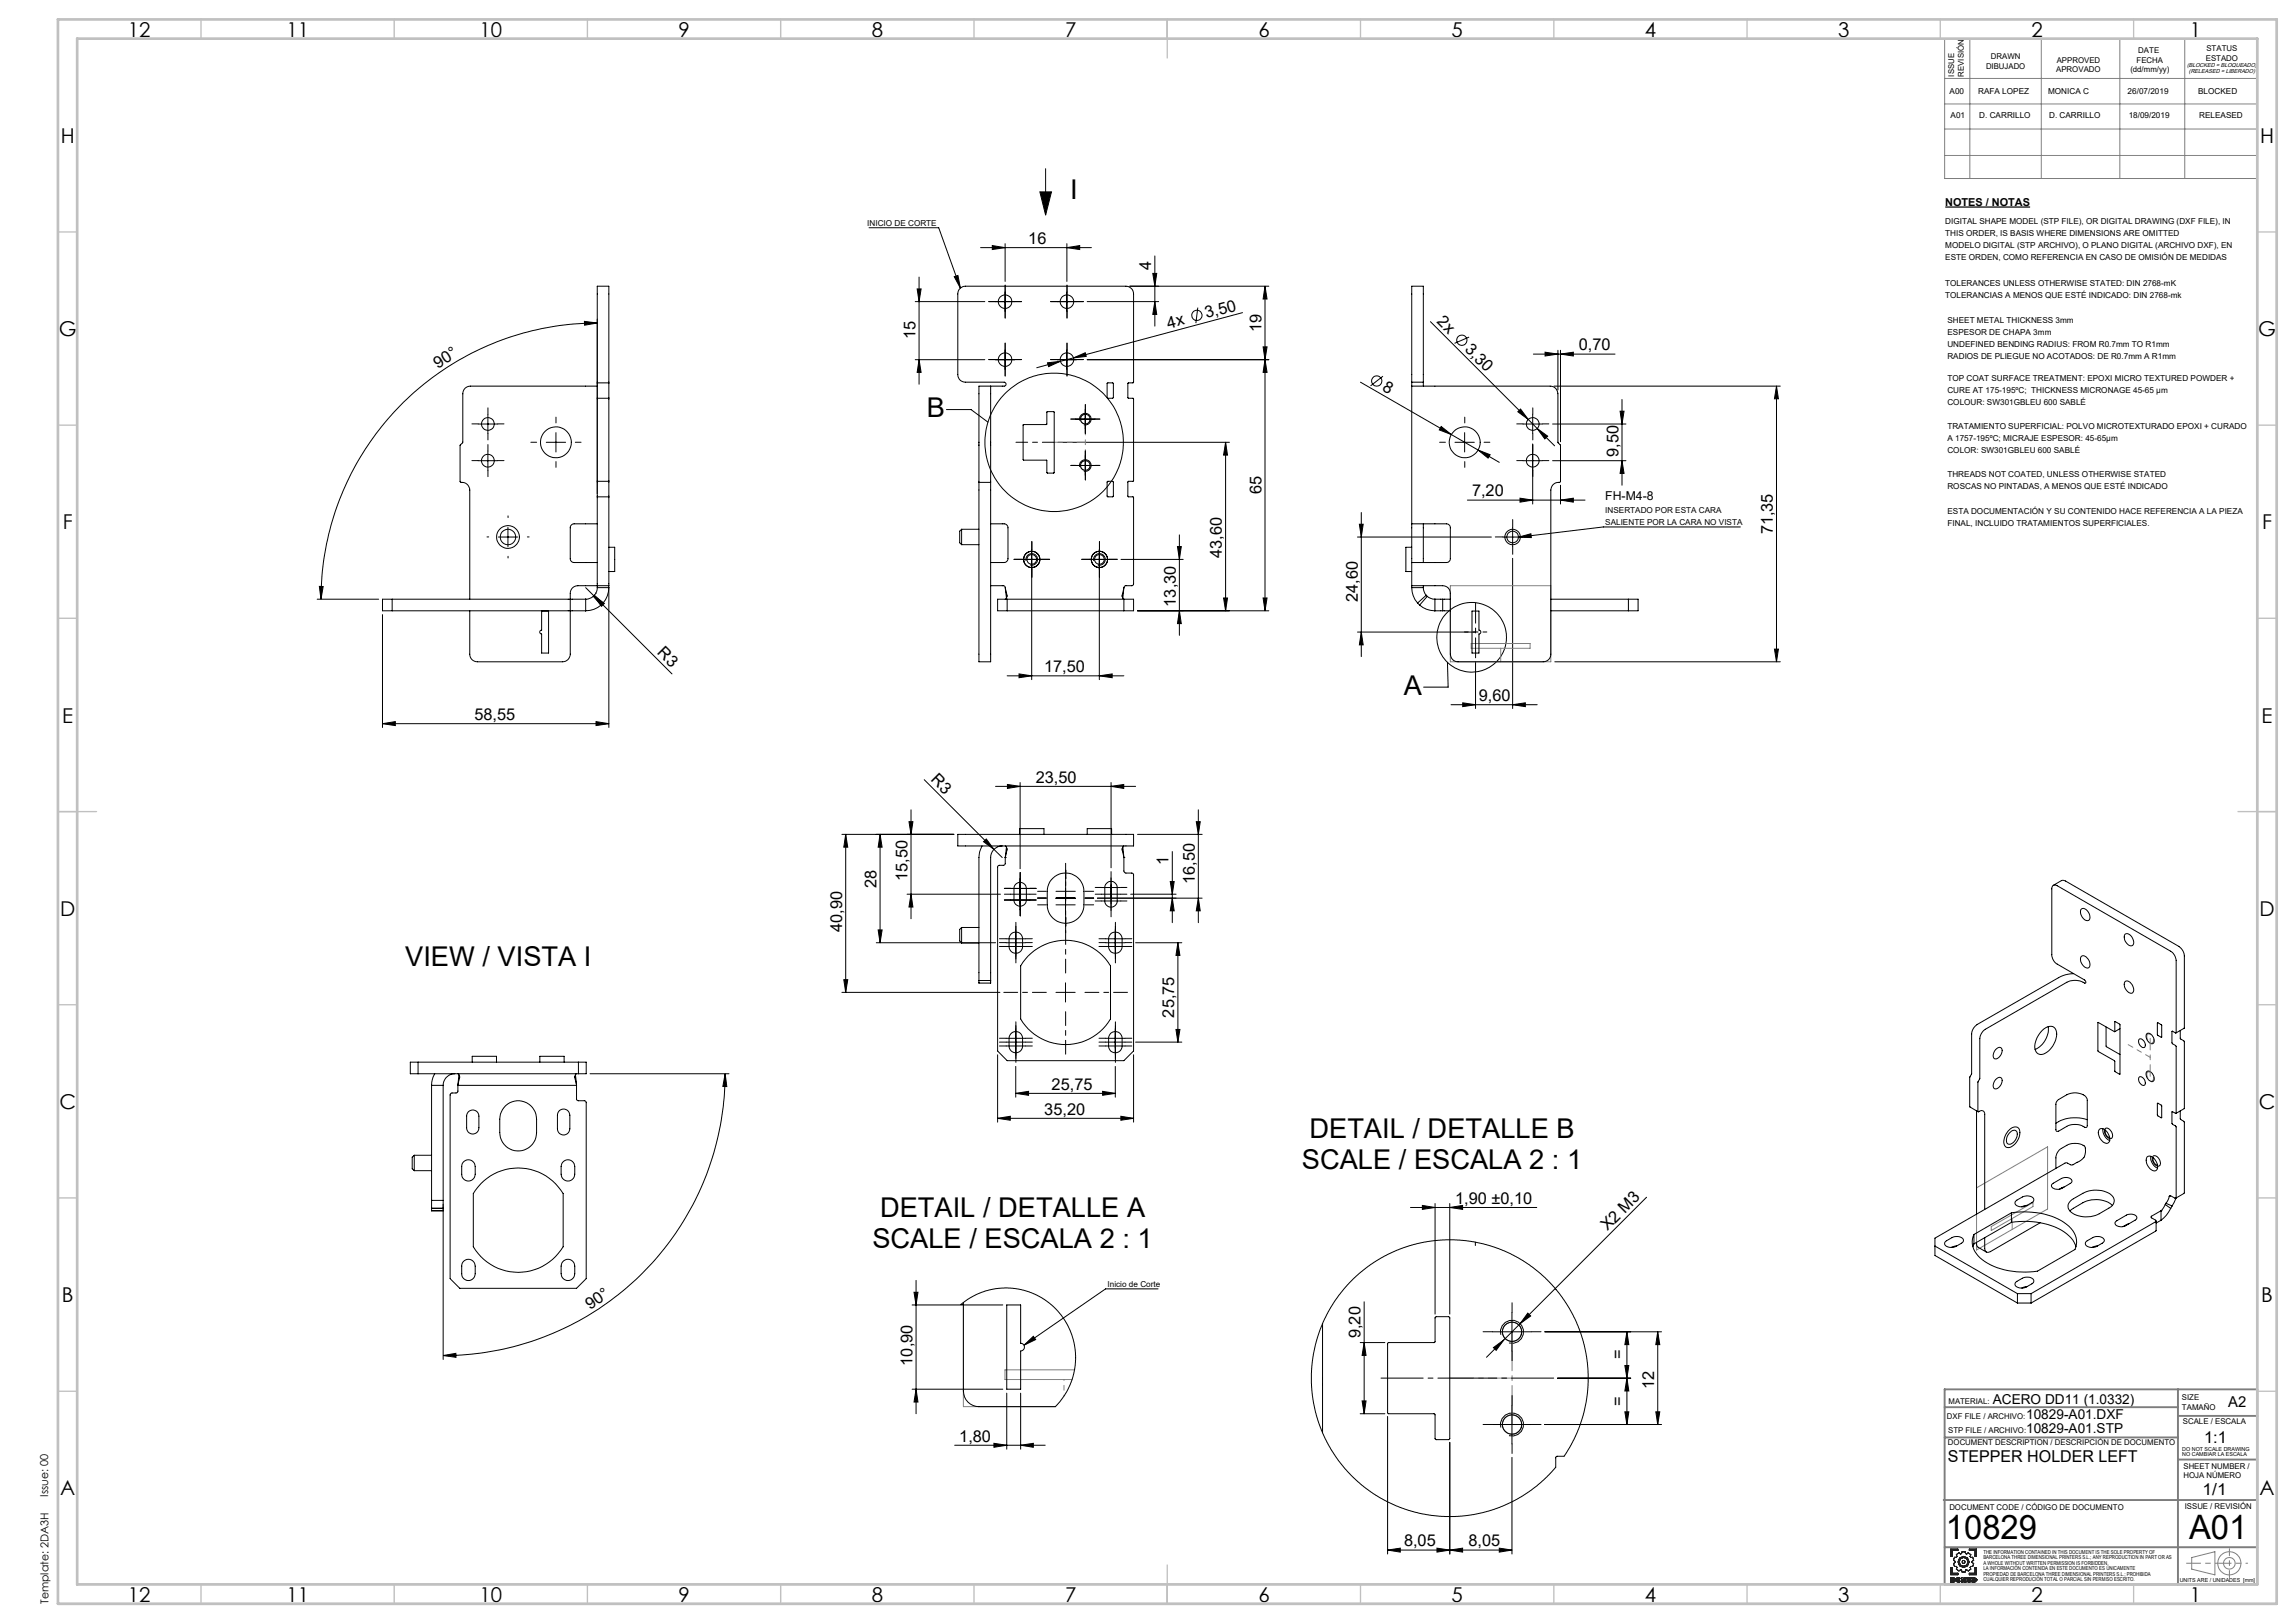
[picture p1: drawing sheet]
<svg xmlns="http://www.w3.org/2000/svg" width="594mm" height="420mm" viewBox="0 0 594 420" stroke-linecap="round" stroke-linejoin="round" font-family="sans-serif">
<defs><g id="words">
<g font-size="8.7">
<text x="503.4" y="398.4">10829</text>
<text x="566.3" y="398.4">A01</text>
</g>
<g font-size="7.1">
<text x="276.8" y="51.6">I</text>
<text x="239.8" y="107.9">B</text>
<text x="363.2" y="179.7">A</text>
<text x="104.8" y="249.9">VIEW / VISTA I</text>
<text x="338.8" y="294.5">DETAIL / DETALLE B</text>
<text x="336.8" y="302.5">SCALE / ESCALA 2 : 1</text>
<text x="227.7" y="314.8">DETAIL / DETALLE A</text>
<text x="225.7" y="322.9">SCALE / ESCALA 2 : 1</text>
</g>
<g font-size="5.3">
<text x="33.1" y="9.5">12</text>
<text x="74.1" y="9.5">11</text>
<text x="124.1" y="9.5">10</text>
<text x="175.6" y="9.5">9</text>
<text x="225.6" y="9.5">8</text>
<text x="275.6" y="9.5">7</text>
<text x="325.6" y="9.5">6</text>
<text x="375.6" y="9.5">5</text>
<text x="425.6" y="9.5">4</text>
<text x="475.6" y="9.5">3</text>
<text x="525.6" y="9.5">2</text>
<text x="566.6" y="9.5">1</text>
<text x="15.7" y="37">H</text>
<text x="584.7" y="37">H</text>
<text x="15.2" y="87">G</text>
<text x="584.2" y="87">G</text>
<text x="16.2" y="137">F</text>
<text x="585.2" y="137">F</text>
<text x="16.1" y="187">E</text>
<text x="585.1" y="187">E</text>
<text x="15.5" y="237">D</text>
<text x="584.5" y="237">D</text>
<text x="15.4" y="287">C</text>
<text x="584.4" y="287">C</text>
<text x="16" y="337">B</text>
<text x="585" y="337">B</text>
<text x="15.5" y="387">A</text>
<text x="584.5" y="387">A</text>
<text x="33.1" y="414.5">12</text>
<text x="74.1" y="414.5">11</text>
<text x="124.1" y="414.5">10</text>
<text x="175.6" y="414.5">9</text>
<text x="225.6" y="414.5">8</text>
<text x="275.6" y="414.5">7</text>
<text x="325.6" y="414.5">6</text>
<text x="375.6" y="414.5">5</text>
<text x="425.6" y="414.5">4</text>
<text x="475.6" y="414.5">3</text>
<text x="525.6" y="414.5">2</text>
<text x="566.6" y="414.5">1</text>
</g>
<g font-size="4.2">
<text x="266" y="63.1">16</text>
<text x="297.8" y="69.8" transform="rotate(-90 297.8 69.8)">4</text>
<text x="312.1" y="82.4" transform="rotate(-15 312.1 82.4)">3,50</text>
<text x="371.6" y="83.4" transform="rotate(45 371.6 83.4)">2x</text>
<text x="236.8" y="87.8" transform="rotate(-90 236.8 87.8)">15</text>
<text x="302.3" y="85" transform="rotate(-15 302.3 85)">4x</text>
<text x="326.3" y="85.9" transform="rotate(-90 326.3 85.9)">19</text>
<text x="113.3" y="95.4" transform="rotate(-32 113.3 95.4)">90°</text>
<text x="378.8" y="90.6" transform="rotate(45 378.8 90.6)">3,30</text>
<text x="408.5" y="90.7">0,70</text>
<text x="357.4" y="100.9" transform="rotate(30 357.4 100.9)">8</text>
<text x="418.7" y="118.2" transform="rotate(-90 418.7 118.2)">9,50</text>
<text x="326.3" y="127.9" transform="rotate(-90 326.3 127.9)">65</text>
<text x="380.8" y="128.5">7,20</text>
<text x="458.7" y="138.3" transform="rotate(-90 458.7 138.3)">71,35</text>
<text x="316.1" y="144.4" transform="rotate(-90 316.1 144.4)">43,60</text>
<text x="351.2" y="155.7" transform="rotate(-90 351.2 155.7)">24,60</text>
<text x="304.2" y="157" transform="rotate(-90 304.2 157)">13,30</text>
<text x="169.9" y="169.1" transform="rotate(45 169.9 169.1)">R3</text>
<text x="270.1" y="173.9">17,50</text>
<text x="382.6" y="181.4">9,60</text>
<text x="122.7" y="186.3">58,55</text>
<text x="240.6" y="201.9" transform="rotate(45 240.6 201.9)">R3</text>
<text x="268" y="202.5">23,50</text>
<text x="234.7" y="228" transform="rotate(-90 234.7 228)">15,50</text>
<text x="302.3" y="223.9" transform="rotate(-90 302.3 223.9)">1</text>
<text x="226.8" y="229.9" transform="rotate(-90 226.8 229.9)">28</text>
<text x="309.1" y="228.8" transform="rotate(-90 309.1 228.8)">16,50</text>
<text x="217.9" y="241.2" transform="rotate(-90 217.9 241.2)">40,90</text>
<text x="303.8" y="263.3" transform="rotate(-90 303.8 263.3)">25,75</text>
<text x="272.1" y="282">25,75</text>
<text x="270.2" y="288.4">35,20</text>
<text x="376.5" y="311.5">1,90 ±0,10</text>
<text x="415.9" y="318.6" transform="rotate(-45 415.9 318.6)">X2 M3</text>
<text x="152.7" y="339.1" transform="rotate(-34 152.7 339.1)">90°</text>
<text x="352" y="346.3" transform="rotate(-90 352 346.3)">9,20</text>
<text x="236" y="353.4" transform="rotate(-90 236 353.4)">10,90</text>
<text x="420" y="351.7" transform="rotate(-90 420 351.7)">=</text>
<text x="427.9" y="359.4" transform="rotate(-90 427.9 359.4)">12</text>
<text x="420" y="363.9" transform="rotate(-90 420 363.9)">=</text>
<text x="248.2" y="373">1,80</text>
<text x="570.2" y="373.3">1:1</text>
<text x="504" y="378.2">STEPPER HOLDER LEFT</text>
<text x="569.8" y="387">1/1</text>
<text x="363.2" y="400.2">8,05</text>
<text x="379.9" y="400.2">8,05</text>
</g>
<text font-size="3.9" x="576.5" y="364.1">A2</text>
<g font-size="3.5">
<text x="515.6" y="363.4">ACERO DD11 (1.0332)</text>
<text x="524.2" y="370.9">10829-A01.STP</text>
<text x="524.2" y="367.3">10829-A01.DXF</text>
</g>
<text font-size="3.2" x="415.3" y="129.4">FH-M4-8</text>
<g font-size="2.8">
<text x="503.3" y="53.3">NOTES / NOTAS</text>
<text x="12.5" y="387.3" transform="rotate(-90 12.5 387.3)">Issue: 00</text>
<text x="12.6" y="415.1" transform="rotate(-90 12.6 415.1)">Template: 2DA3H</text>
</g>
<g font-size="2.1">
<text x="513.8" y="17.9">DIBUJADO</text>
<text x="515.1" y="15.4">DRAWN</text>
<text x="532.1" y="16.3">APPROVED</text>
<text x="552.8" y="16.3">FECHA</text>
<text x="553.2" y="13.8">DATE</text>
<text x="570.7" y="15.8">ESTADO</text>
<text x="570.8" y="13.3">STATUS</text>
<text x="505.5" y="19.8" transform="rotate(-90 505.5 19.8)">ISSUE</text>
<text x="508" y="19.8" transform="rotate(-90 508 19.8)">REVISIÓN</text>
<text x="531.9" y="18.8">APROVADO</text>
<text x="551.1" y="18.8">(dd/mm/yy)</text>
<text x="504.4" y="24.3">A00</text>
<text x="511.8" y="24.3">RAFA LOPEZ</text>
<text x="529.9" y="24.3">MONICA C</text>
<text x="550.5" y="24.3">26/07/2019</text>
<text x="568.7" y="24.3">BLOCKED</text>
<text x="504.7" y="30.6">A01</text>
<text x="512.1" y="30.6">D. CARRILLO</text>
<text x="530.1" y="30.6">D. CARRILLO</text>
<text x="550.7" y="30.6">18/09/2019</text>
<text x="569" y="30.6">RELEASED</text>
<text x="224.4" y="58.4">INICIO DE CORTE</text>
<text x="503.3" y="57.9">DIGITAL SHAPE MODEL (STP FILE), OR DIGITAL DRAWING (DXF FILE), IN</text>
<text x="503.3" y="61">THIS ORDER, IS BASIS WHERE DIMENSIONS ARE OMITTED</text>
<text x="503.3" y="64.1">MODELO DIGITAL (STP ARCHIVO), O PLANO DIGITAL (ARCHIVO DXF), EN</text>
<text x="503.3" y="67.2">ESTE ORDEN, COMO REFERENCIA EN CASO DE OMISIÓN DE MEDIDAS</text>
<text x="503.3" y="73.9">TOLERANCES UNLESS OTHERWISE STATED: DIN 2768-mK</text>
<text x="503.3" y="77">TOLERANCIAS A MENOS QUE ESTÉ INDICADO: DIN 2768-mk</text>
<text x="503.8" y="83.5">SHEET METAL THICKNESS 3mm</text>
<text x="503.8" y="86.6">ESPESOR DE CHAPA 3mm</text>
<text x="503.8" y="89.7">UNDEFINED BENDING RADIUS: FROM R0.7mm TO R1mm</text>
<text x="503.8" y="92.8">RADIOS DE PLIEGUE NO ACOTADOS: DE R0.7mm A R1mm</text>
<text x="503.8" y="98.6">TOP COAT SURFACE TREATMENT: EPOXI MICRO TEXTURED POWDER +</text>
<text x="503.8" y="101.7">CURE AT 175-195ºC; THICKNESS MICRONAGE 45-65 µm</text>
<text x="503.8" y="104.8">COLOUR: SW301GBLEU 600 SABLÉ</text>
<text x="503.8" y="111.1">TRATAMIENTO SUPERFICIAL: POLVO MICROTEXTURADO EPOXI + CURADO</text>
<text x="503.8" y="114.2">A 1757-195ºC; MICRAJE ESPESOR: 45-65µm</text>
<text x="503.8" y="117.3">COLOR: SW301GBLEU 600 SABLÉ</text>
<text x="503.8" y="123.5">THREADS NOT COATED, UNLESS OTHERWISE STATED</text>
<text x="503.8" y="126.7">ROSCAS NO PINTADAS, A MENOS QUE ESTÉ INDICADO</text>
<text x="415.3" y="132.7">INSERTADO POR ESTA CARA</text>
<text x="415.3" y="135.8">SALIENTE POR LA CARA NO VISTA</text>
<text x="503.8" y="132.9">ESTA DOCUMENTACIÓN Y SU CONTENIDO HACE REFERENCIA A LA PIEZA</text>
<text x="503.8" y="136">FINAL, INCLUIDO TRATAMIENTOS SUPERFICIALES.</text>
<text x="286.5" y="333">Inicio de Corte</text>
<text x="504.1" y="363.4">MATERIAL:</text>
<text x="564.5" y="362.4">SIZE</text>
<text x="564.5" y="364.9">TAMAÑO</text>
<text x="503.7" y="367.3">DXF FILE / ARCHIVO:</text>
<text x="504" y="370.9">STP FILE / ARCHIVO:</text>
<text x="564.7" y="368.6">SCALE / ESCALA</text>
<text x="504" y="374">DOCUMENT DESCRIPTION / DESCRIPCIÓN DE DOCUMENTO</text>
<text x="564.9" y="380.1">SHEET NUMBER /</text>
<text x="564.9" y="382.6">HOJA NÚMERO</text>
<text x="504.3" y="390.7">DOCUMENT CODE / CÓDIGO DE DOCUMENTO</text>
<text x="565.2" y="390.5">ISSUE / REVISIÓN</text>
</g>
<g font-size="1.5">
<text x="565.8" y="17.4">(BLOCKED = BLOQUEADO)</text>
<text x="566.3" y="18.8">(RELEASED = LIBERADO)</text>
</g>
<g font-size="1.4">
<text x="564.6" y="375.5">DO NOT SCALE DRAWING</text>
<text x="564.6" y="376.9">NO CAMBIAR LA ESCALA</text>
<text x="513.1" y="402.1">THE INFORMATION CONTAINED IN THIS DOCUMENT IS THE SOLE PROPERTY OF</text>
<text x="513.1" y="403.5">BARCELONA THREE DIMENSIONAL PRINTERS S.L.; ANY REPRODUCTION IN PART OR AS</text>
<text x="513.1" y="404.9">A WHOLE WITHOUT WRITTEN PERMISSION IS FORBIDDEN.</text>
<text x="513.1" y="406.3">LA INFORMACIÓN CONTENIDA EN ESTE DOCUMENTO ES ÚNICAMENTE</text>
<text x="513.1" y="407.7">PROPIEDAD DE BARCELONA THREE DIMENSIONAL PRINTERS S.L.; PROHIBIDA</text>
<text x="513.1" y="409.1">CUALQUIER REPRODUCIÓN TOTAL O PARCIAL SIN PERMISO ESCRITO.</text>
<text x="563.9" y="409.3">UNITS ARE / UNIDADES [mm]</text>
</g>
</g></defs>
<path d="M503.3 53.6h21.9" fill="none" stroke="#000" stroke-width=".32"/>
<g fill="none" stroke="#000" stroke-width=".26">
<path d="M224.8 58.9h18.1l5.6 15.7M269 49.7h3l-1.5 6zM270.5 43.7v12M236.8 78.1h18M237.3 74.8h1l-.5 3.3zM237.8 71.7v27.7M246.9 71.6l.9-.3 .7 3.3zM253.7 64.1h28.7M256.7 63.6l3.3 .5-3.3 .5zM257.5 78.1h5M260 63.1v9.7M260 75.6v5"/>
<path d="M273.5 78.1h5M276 64.1l3.3-.5v1zM276 63.1v9.7M276 75.6v5M281.3 78.1h18.5M292.3 74.1h36M298.2 70.7h1.1l-.5 3.4zM298.8 78.1l.5 3.3h-1.1zM298.8 66.2v18.2M309.9 79.6l-.5 4M327.3 74.1v84M327.3 74.1l.5 3.3h-1z"/>
<path d="M151.2 83.2l3.3 .4-3.3 .6zM154.5 98.9v.2M154.5 99.1v.2M154.5 99.9h-32.8a1.93 1.93 0 0 0-2 2v12.5l-.7 .8v9.5l.2 .1a2.12 2.12 0 0 1 2.3 2v28.3M154.5 99.1h3M154.5 83.6a71.4 71.4 0 0 0-71.5 71.5M157.5 99.1v-25h-3v54.5M157.5 99.1v4M236.8 93.1h18M237.8 93.1l.5 3.3h-1zM256.3 99.9h-3v24.9M256.3 99.9v24.9"/>
<path d="M256.3 99.9h3.5a.51 .51 0 0 0 .5-.5 .51 .51 0 0 0-.5-.5h-10a1.93 1.93 0 0 1-2-2v-20.8a1.99 1.99 0 0 1 2-2h41.5a1.99 1.99 0 0 1 2 2v22.8l-1.5 .3v3.8l1.5 .2v21.2l-1.5 .3v3.7l1.5 .3v22.4l-.4 .5h-1.8l-.3 .5M257.5 93.1h5M260 90.6v4.9M271 93.9l3.3-.4-3 1.4zM273.5 93.1h5M274.3 93.5l-6.1 1.7M276 90.6v4.9M277.7 92.6l3.1-1.3 .2 .9zM277.7 92.6l-3.4 .9M281.3 93.1h47M286.5 99.1h1.5v3.8l-.1 .2-1.4-.1zM321.5 80.9l-43.8 11.7"/>
<path d="M326.8 89.8h1l-.5 3.3zM327.3 93.1l.5 3.3h-1zM352 98.9l30.4 17.6M357.8 97.3l-3.2 2.6M365.2 98.9v-24.8h3v24.8M365.2 99.9h35.8a1.99 1.99 0 0 1 2 2v12.6l.7 .7v9.5l-.1 .1a2.12 2.12 0 0 0-2.4 2v42.5a1.93 1.93 0 0 1-2 2h-22a1.99 1.99 0 0 1-2-2v-15.7a1.93 1.93 0 0 0-2-2h-8M365.2 98.9v1M365.2 98.9h3M365.2 99.9v35.7M368.2 98.9v1M370.1 83.2l25.3 25.3M380.1 87.2l-3.8 1.6"/>
<path d="M396.7 91.6h21.1M399.7 91.1l3.3 .5-3.3 .5zM402 99.9h58.6M403 90.6v10.3M403.7 91.6l3.3-.5v1zM403.7 90.6v23.7M459.6 99.9v71.4M459.6 99.9l.5 3.3h-1zM123.7 109.7h5M123.7 119.2h5M126.2 107.2v5M126.2 116.7v5"/>
<path d="M141.3 114.5h5M143.8 112v5M154.5 103.1v.2M154.5 102.9v.2M154.5 103.1h3M157.5 103.1v21.4M244.9 106h6.3l4.4 3.2M264.8 109.9h5.9l.1-3.3h1.9v15.8l-1.9-.1v-3.2l-6.1-.1zM273.7 114.5h44.4M278.3 108.5h5M279.3 108.8a1.5 1.5 0 0 1 1.3-1.8 1.5 1.5 0 0 1 1.7 1.6 1.5 1.5 0 0 1-1.9 1.3M280.8 106v5"/>
<path d="M280.8 118v5M317.1 114.5l.5 3.3h-1.1zM317.1 114.5v43.6M372.9 110.4l2.6 2-3.1-1.2zM376.4 114.5h5M378.9 112v5M382.4 116.5l3.1 1.2-.5 .9zM382.4 116.5l5.5 3.1M392.7 106.6l.7-.7 2 2.6zM394 109.7h5M394 119.2h5M395.4 108.5l2.3 2.4"/>
<path d="M396.5 107.2v5M396.5 114.9v15.5M397.7 110.9l4.5 4.5M397.7 110.9l2.7 2-.7 .7zM401.7 109.7h19M401.7 119.2h19M419.1 106.4h1.1l-.6 3.3zM419.6 119.2l.6 3.3h-1.1zM419.6 103.4v22.2M128.9 139h5M131.4 136.5v5M154.5 128.6v23"/>
<path d="M154.5 124.4v.1M154.5 124.5v.3M154.5 135.6h-6a1.02 1.02 0 0 0-1 1v8a1.02 1.02 0 0 0 1 1h6M154.5 128.6h3M154.5 124.5h3M157.5 128.6v23M157.5 124.5v4.1M248.8 137v4M248.8 137l-.5 .5v3l.5 .5M248.8 137h4.5M253.3 124.8v46.5h3v-46.5M253.3 124.8h3"/>
<path d="M256.3 135.6h3a1.15 1.15 0 0 1 1.5 1v8a1.12 1.12 0 0 1-1.5 1h-3M278.3 120.5h5M279.3 120.8a1.5 1.5 0 0 1 1.3-1.8 1.5 1.5 0 0 1 1.7 1.6 1.5 1.5 0 0 1-1.9 1.3M286.5 124.6l1.5 .1v3.7l-.1 .2h-1.3l-.2-.2zM305.1 138.4v26M351.2 139h34.6M351.7 135.7h1l-.5 3.3zM352.2 132.6v37.3M365.2 135.6h9a1.02 1.02 0 0 1 1 1v8a1.02 1.02 0 0 1-1 1h-9M365.2 135.6v10M368.2 135.6v10M379.6 129.4h30.5"/>
<path d="M388.8 139h5M391.3 136.5v5M392.8 139l3.3-.9 .1 1zM393.2 128.9l3.3 .5-3.3 .5zM403.7 129.4l3.3-.5v1zM403.7 125.6v4.8M450.3 136.4h-35.5l-22 2.6M82.1 155.1h15.9M82.6 151.7l1 .1-.6 3.3zM99 159v29.3M101.5 155.1v3M140.1 158.1h1.8v10.9h-1.8v-4.9a.49 .49 0 0 1-.5-.5 .49 .49 0 0 1 .5-.5z"/>
<path d="M151.5 155.1h.1M151.5 158.1h.1M151.5 155.1v3M151.5 152.1l22.3 22.3M151.6 155.1h-52.6v3h52.6M153.5 154.3l-.9 .6-1 .2M153.5 154.3l2 2.3M153.6 154.2l2.8 2-.8 .7zM153.8 154l2.2 2.1M153.8 154l-.3 .3M154.2 153.4l-.1 .2M154.5 151.6v.5"/>
<path d="M154.5 152.1a2.8 2.8 0 0 1-.7 1.9M154.5 151.6h-5a1.93 1.93 0 0 0-2 2v15.7a1.99 1.99 0 0 1-2 2h-22a1.93 1.93 0 0 1-2-2v-11.2M154.5 151.6h3M154.5 152.1h3M155.5 156.6a6 6 0 0 1-3.9 1.5M156 156.1l-.5 .5M157.5 151.6v.5M157.5 152.1a6.2 6.2 0 0 1-1.5 4M157.5 141.6h1.5v6.3h-1.5M157.5 152.1v36.2M248.8 141h4.5M256.3 151.6h3a.55 .55 0 0 1 .8 .5"/>
<path d="M258.1 155.1h35.2v3h-35.2zM260.1 152.1l.4 1.9-.1 .6-.3 .5M260.1 152.1l.3 2.6M260.6 155.1v3M264.4 144.8h5M265.5 145.2a1.51 1.51 0 0 1 1.3-2 1.51 1.51 0 0 1 1.6 1.7 1.51 1.51 0 0 1-1.9 1.3M266.9 142.3v33.6M281.9 144.8h5M283 145.2a1.51 1.51 0 0 1 1.3-2 1.51 1.51 0 0 1 1.6 1.7 1.51 1.51 0 0 1-1.9 1.3M284.4 142.3v33.6M290 144.8h16.1M290.8 152.1l-.4 1.5a1.23 1.23 0 0 0 .4 1.5v3"/>
<path d="M290.8 152.1l-.3 2.6M294.3 158.1h34M304.6 141.4h1l-.5 3.4zM305.1 158.1l.5 3.3h-1zM316.5 154.7h1.1l-.5 3.4zM326.8 154.7h1l-.5 3.4zM365.2 151.6v.5M365.2 152.1a6 6 0 0 0 1.5 4M365.2 141.6h-1.5v6.3h1.5M365.2 145.6v6M365.2 152.1h3M366.7 156.1l.6 .5"/>
<path d="M367.3 156.6a8.5 8.5 0 0 0 5.8 1.5h.1M368.2 151.6v.5M368.2 152.1l.2 1 .6 .9M369 154l-2.3 2.1M369 154l.3 .3M369.3 154.3l.4 .3a4.5 4.5 0 0 0 3.1 .5h.4M369.3 154.3l-2 2.3M371.2 158.1h.1M371.2 155.1h.1M371.2 155.1v3M373.2 158.1h2M373.2 155.1h2"/>
<path d="M373.2 155.1v3M380.8 158.1h1.8v5a.49 .49 0 0 1 .5 .5 .49 .49 0 0 1-.5 .5v4.9h-1.8zM391.3 144.5v38.9M401.2 155.1h22.6v3h-22.6M421.3 155.1v3M260.6 174.9h30.2M263.6 174.4l3.3 .5-3.3 .5zM284.4 174.9l3.3-.5v1zM351.2 163.6h30.4M352.2 163.6l.5 3.3h-1zM374.5 171.4l.1 6.4h-6.3M381.7 171.3v12.1"/>
<path d="M402.2 171.3h58.4M459.1 168h1l-.5 3.3zM99 187.3l3.3-.6v1.1zM99 187.3h58.5M154.2 186.7l3.3 .6-3.3 .5zM375.4 182.4h22.3M378.4 181.9l3.3 .5-3.3 .5zM391.3 182.4l3.3-.5v1zM217.8 215.9h29M218.8 215.9l.5 3.3h-1zM218.8 215.9v40.9M227.7 215.9l.5 3.3h-1z"/>
<path d="M227.7 215.9v28.1M235.2 212.6h1l-.5 3.3zM235.7 209.6v28.2M239.1 201.8l18 18M247.8 215.9h45.5v3h-45.5zM254.1 218.9l-.7 1.6-.1 1.4v31.8M254.5 217.8l.7-.7 1.9 2.7zM257.1 219.8l2.2 2.1M257.6 203.5h36.2M259.3 218.9a2.99 2.99 0 0 0-3 3v31.8M260.1 218.9l.4 .8-.4 2.2M260.4 219.2l-.3 2.7"/>
<path d="M260.6 203l3.3 .5-3.3 .5zM263.8 215.9v-1.5h6.3v1.5M263.9 202.5v22.3M281.3 215.9v-1.5h6.3v1.5M287.4 203.5l3.3-.5v1zM287.4 202.5v22.1M290.5 219.2l.3 2.7M290.8 218.9l-.3 .2a1.45 1.45 0 0 0 0 1.8l.3 1M294.3 215.9h16.7M309.5 212.6h1l-.5 3.3zM310 209.6v29.2M234.7 231.4h24.1"/>
<path d="M235.7 231.4l.5 3.3h-1zM260.1 221.9h.1M260.1 221.9l-.1 1.8-.3 .2h-1.2l-.4 .4v47.7l2.5 2.5h30.2l2.5-2.5v-45.7l-.4-.4h-1.6l-.4-.2-.1-3.8M260.1 221.9v.1M261.4 231.4h5M261.4 229.9h5M261.4 232.9h5M262.7 228.9a1.63 1.63 0 0 1 1.8-.5 1.63 1.63 0 0 1 1 1.5v3a1.61 1.61 0 0 1-1.6 1.6 1.61 1.61 0 0 1-1.6-1.6l.1-3.4zM263.9 227.4v8M272 227.7a4.7 4.7 0 0 1 5.3-1.5 4.7 4.7 0 0 1 3.1 4.5v3.5a4.7 4.7 0 0 1-4.7 4.7 4.7 4.7 0 0 1-4.8-4.7l.1-4.2 .3-1.2zM273.2 232.4h5M273.2 234.2h5"/>
<path d="M275.7 229.9v6.8M283.9 232.4h27.1M284.9 231.4h5M284.9 229.7h5M286.2 228.6a1.58 1.58 0 0 1 1.8-.4 1.58 1.58 0 0 1 1 1.5v3.5a1.61 1.61 0 0 1-1.6 1.6 1.61 1.61 0 0 1-1.6-1.6l.1-3.9zM287.4 227.2v6.7M290.8 221.9h.1M290.8 221.9v.1M292.5 231.4h11.8M302.8 228.1h1l-.5 3.3zM303.3 232.4l.5 3.3h-1zM303.3 220.4v18.4"/>
<path d="M310 232.4l.5 3.3h-1zM531.2 229.1l2.1-1.2 1.1 .1 29.3 16.9a3.2 3.2 0 0 1 1.4 2.5v18.6l-2.2 1.3M538.5 235.2a1.89 1.89 0 0 1 2.2 2.2 .82 .82 0 0 1-.5 .8 .82 .82 0 0 1-1-.3 2.11 2.11 0 0 1-.7-2.7zM217.8 256.8h40.9M218.3 253.5h1l-.5 3.3zM226.7 244h30.9M227.2 240.6h1l-.5 3.4zM248.8 240v4M248.8 240l-.5 .5v1.3a2.29 2.29 0 0 0 .5 2.2M248.8 240h4.5M248.8 244h4.5M253.3 253.7v.7h3v-.7"/>
<path d="M253.3 253.7h3M260.3 244h5M260.3 242.9h5M261.7 241.6a1.74 1.74 0 0 1 1.9-.2 1.74 1.74 0 0 1 .9 1.5v2.1a1.75 1.75 0 0 1-1.7 1.7 1.75 1.75 0 0 1-1.7-1.7v-2.4zM262.8 240.4v6M266 247.4a13.5 13.5 0 0 1 21.3 2.6v13.7a13.5 13.5 0 0 1-23.2 0v-13.7zM273.2 256.8h5M275.7 254.3v5M286.1 244h4.9M286.1 242.9h4.9M287.4 241.6a1.76 1.76 0 0 1 1.9-.3 1.76 1.76 0 0 1 1 1.6v2.1a1.75 1.75 0 0 1-1.7 1.7 1.75 1.75 0 0 1-1.8-1.7v-2.4zM288.5 240.4v6"/>
<path d="M293.8 244h12M304.7 244l.6 3.2h-1.1zM304.7 244v25.7M536.5 252l-2.1 .3-1.3 .4-21.6 12.4a3.2 3.2 0 0 0-1.4 2.5v10.3l-.5 .8v7.7l2.2 1.3M538.5 247.5a1.9 1.9 0 0 1 2.2 2.1 .81 .81 0 0 1-.5 .9 .81 .81 0 0 1-1-.4 2.09 2.09 0 0 1-.7-2.6zM549.8 241.7a1.84 1.84 0 0 1 2.2 1.9 .92 .92 0 0 1-.6 1.2 .92 .92 0 0 1-1.1-.6 2.04 2.04 0 0 1-.5-2.5zM549.8 254a1.84 1.84 0 0 1 2.2 1.8 .85 .85 0 0 1-.3 1.2 .85 .85 0 0 1-1.2-.3 2.16 2.16 0 0 1-.7-2.7zM108.2 274.9h-2v3h2M108.2 277.9h41.4M108.2 274.9v3M108.2 274.9h41.4M112.5 277.9l-.7 1.5-.1 1.5"/>
<path d="M117.7 277.9a3 3 0 0 0-3 3M118.5 277.9l.4 .7-.4 2.2M118.7 278.2l-.3 4.4-.4 .2-1.2 .1-.3 .4v47.6l2.5 2.5h30.2l2.5-2.5v-45.7l-.4-.3h-1.7l-.4-.4v-3.7l-.3-2.6M122.2 274.9v-1.6h6.2v1.6M139.7 274.9v-1.6h6.2v1.6M149.2 277.9l-.5 .7 .5 2.2M149.6 274.9h2.1v3h-2.1M149.6 274.9v3M152.6 277.9h36M187.6 277.9l.4 3.3-1-.1zM187.6 277.9a72.9 72.9 0 0 1-72.9 72.9M258.1 273v17.4"/>
<path d="M260.3 269.7h5M260.3 268.7h5M261.4 267.6a1.75 1.75 0 0 1 2-.5 1.75 1.75 0 0 1 1.1 1.6v2a1.75 1.75 0 0 1-1.7 1.7 1.75 1.75 0 0 1-1.7-1.7v-2.4zM262.8 266.2v6M262.8 276v7.9M286.1 269.7h4.9M286.1 268.7h4.9M287.4 267.3a1.76 1.76 0 0 1 1.9-.2 1.76 1.76 0 0 1 1 1.6v2a1.75 1.75 0 0 1-1.7 1.7 1.75 1.75 0 0 1-1.8-1.7v-2.4zM288.5 266.2v6M288.5 276v7.9M293.3 273v17.4M293.8 269.7h12"/>
<path d="M304.2 266.4h1.1l-.6 3.3zM516.5 271.4a.89 .89 0 0 1 1.3-.2 .89 .89 0 0 1 0 1.3 1.57 1.57 0 0 1-2 1.3 2.13 2.13 0 0 1 .7-2.4zM516.5 279.2a.89 .89 0 0 1 1.3-.2 .89 .89 0 0 1 0 1.3 1.57 1.57 0 0 1-2 1.3 2.13 2.13 0 0 1 .7-2.4zM528.4 266.6a2.34 2.34 0 0 1 3.2-.6 4.4 4.4 0 0 1-.9 5.2 3.2 3.2 0 0 1-3.4 1.5 2.8 2.8 0 0 1-.5-3.7l.8-1.5zM529.9 265.7a5.8 5.8 0 0 1-3.4 5.9M542.7 264.6l4.3 2.4 .1-2.6 1.4 .8-.1 12.8-1.3-.7v-2.8l-4.4-2.6zM544.9 265.8v5l3.6 2.1M548.5 266.2l-1.4 .8M553.4 278.8a1.14 1.14 0 0 1 1.6 1.2 .62 .62 0 0 1-.2 .8 .62 .62 0 0 1-.9-.2l-.5-.8zM553.5 268.9a1.46 1.46 0 0 1 1.3 2.2 1.46 1.46 0 0 1-1.3-2.2zM555.4 277.3a1.61 1.61 0 0 1 1.9 1.8 .74 .74 0 0 1-.5 .8 .74 .74 0 0 1-.9-.4 1.77 1.77 0 0 1-.5-2.2zM555.5 267.5a1.78 1.78 0 0 1 1.8 2.2 .86 .86 0 0 1-.9 .4 .86 .86 0 0 1-.7-.7l-.5-1.2z"/>
<path d="M558.1 264.7l1.2 .6-.1 3.1-1.1-.7zM564.1 266.7v2.1l1 .7v17.4l-2.2 1.2M107.2 299v3.9M107.2 299l-.6 .5v3l.6 .4M107.2 299h4.5M111.7 280.9h3M111.7 280.9v29.7M114.7 280.9v29.7M118.5 280.9h.1M118.5 280.9h30.7M121.1 287.8a1.6 1.6 0 0 1 1.8-.4 1.6 1.6 0 0 1 1 1.4v3a1.59 1.59 0 0 1-1.6 1.7 1.59 1.59 0 0 1-1.6-1.7v-3zM130.8 286.1a4.8 4.8 0 0 1 5.2-.8 4.8 4.8 0 0 1 2.8 4.3v3.5a4.8 4.8 0 0 1-4.7 4.7 4.8 4.8 0 0 1-4.8-4.7l.2-4.8 .5-1.2z"/>
<path d="M144.6 287.5a1.63 1.63 0 0 1 1.8-.4 1.63 1.63 0 0 1 1 1.5v3.5a1.61 1.61 0 0 1-1.6 1.6 1.61 1.61 0 0 1-1.6-1.6v-3.5zM149.2 280.9h.1M258.1 289.4l3.3-.5v1zM258.1 289.4h35.2M262.8 282.9l3.3-.5v1zM262.8 282.9h25.7M285.3 282.4l3.2 .5-3.2 .5zM290 288.9l3.3 .5-3.3 .5zM511.4 287.5v26.7M519.5 292.7a1.83 1.83 0 0 1 2.8-.6 3.9 3.9 0 0 1-2.8 4.9 1.47 1.47 0 0 1-1-2.1l.5-1.4zM519.8 293.3a1.12 1.12 0 0 1 1-.8 1.12 1.12 0 0 1 1.1 .6 2.53 2.53 0 0 1-2.4 3 1.92 1.92 0 0 1 .3-2.8zM532.3 284.7l2.4-1.4a3.8 3.8 0 0 1 5.3 1.1v6.9a.44 .44 0 0 1-.2 .4 .44 .44 0 0 1-.5 0 4.7 4.7 0 0 0-4.6-.2l-2.1 1.2a.43 .43 0 0 1-.5 .1 .43 .43 0 0 1-.2-.5v-6.7z"/>
<path d="M540 289.8a9.6 9.6 0 0 0-8.1 .9M543.1 292.3a1.5 1.5 0 0 1 2.2 .8 1.95 1.95 0 0 1 0 2.8 2.6 2.6 0 0 1-2.2-3.6zM544.1 292.1a3.1 3.1 0 0 0 1.7 3.1M544.6 292.2a1.19 1.19 0 0 1 1.7 .8l.1 .2a.82 .82 0 0 1 .1 1 .82 .82 0 0 1-.9 .4 2.1 2.1 0 0 1-1-2.4zM544.7 292.4a1.75 1.75 0 0 0 1.1 2M555.5 299.4a1.95 1.95 0 0 1 2.5 1.6 1.24 1.24 0 0 1-.6 2 2.76 2.76 0 0 1-1.9-3.6zM556.4 299.2a3.1 3.1 0 0 0 1.8 3.1M557 299.6a1.78 1.78 0 0 0 1.2 2M557 299.2a1.61 1.61 0 0 1 1.9 1.8 .75 .75 0 0 1-.5 .8 .75 .75 0 0 1-.9-.4 1.76 1.76 0 0 1-.5-2.2zM558.2 285.5l1.1 .6v3.2l-1.2-.7zM564.1 287.5v2.1l1 .8v18.2l-2.2 1.5M107.2 302.9h4.5"/>
<path d="M111.7 310.6v2M111.7 312.6v.1M111.7 313.3l3 .1zM111.7 310.6h3M111.7 312.6h3M111.7 312.7v.6M114.7 310.6v2M114.7 312.6l-3 .1M114.7 311.7v40.1M120.1 300.5a1.76 1.76 0 0 1 1.8-.2 1.76 1.76 0 0 1 1 1.6v2a1.75 1.75 0 0 1-1.7 1.7 1.75 1.75 0 0 1-1.7-1.7v-2a1.55 1.55 0 0 1 .6-1.4zM124.4 306.3a13.5 13.5 0 0 1 21.3 2.6v13.7a13.5 13.5 0 0 1-23.3 0v-13.7zM145.6 300.8a1.76 1.76 0 0 1 1.9-.6 1.76 1.76 0 0 1 1.2 1.7v2a1.76 1.76 0 0 1-1.8 1.7 1.76 1.76 0 0 1-1.7-1.7v-2z"/>
<path d="M364.9 312.5h32.7M368 311.9l3.3 .6-3.3 .5zM371.3 311.4v28.7M375.1 312.5l3.3-.6v1.1zM375.1 311.4v28.7M426 309.8l-37 37M510.7 319.5v2.4M520.4 313.8a18.8 18.8 0 0 1 14.9 3.5 5.1 5.1 0 0 1 1.5 6l-9.7 5.6a18.8 18.8 0 0 1-14.9-3.4 5.2 5.2 0 0 1-1.5-6M520.4 316.3a19.6 19.6 0 0 1 14.3 3l1.6 1.6 .8 1.7M520.4 313.8l-9.7 5.7M520.4 313.8v2.5M520.4 316.3l-9.7 5.6"/>
<path d="M521.4 311l.4-.4a4.4 4.4 0 0 1 2.5-1.1 1.36 1.36 0 0 1 1.8 1.3l-.4 .4a4.4 4.4 0 0 1-2.5 1.1 1.37 1.37 0 0 1-1.8-1.3zM524.4 311.9l-1.3 .4M527.8 316.4l-12.9 7.5a.88 .88 0 0 1-1 .1 .88 .88 0 0 1-.4-.9v-2.8M531 306.4l2.3-1.4a1.85 1.85 0 0 1 2.7 .7l-.4 .6-2.1 1.2a1.84 1.84 0 0 1-2.8-.7zM534 307.2l-1.2 .5M535.6 310.8l.8-.6a12.8 12.8 0 0 1 4.1-2 6.1 6.1 0 0 1 6.3 1.7 2.03 2.03 0 0 1-1.2 2.7 10.7 10.7 0 0 1-4.1 2.1 6.1 6.1 0 0 1-6.3-1.7l-.2-1.1zM537.4 300.8l-1.4 .7-1.3-.6-.5 .1-33.6 19.4v4.5l21.3 12.3M537.4 300.8h.1M537.4 300.8a2.92 2.92 0 0 0 1.8-4.3 4.8 4.8 0 0 0-4.5-.1 4.7 4.7 0 0 0-2.2 1.5l-.6 1.4v3M546.5 311.9a6.9 6.9 0 0 0-7.6-.7l-3.4 2.2M547.4 316.1l2.7-1.7a1.87 1.87 0 0 1 2.7 .8l-.4 .6-2.5 1.4a1.9 1.9 0 0 1-2.7-.7zM550.8 316.7l-1.6 .7"/>
<path d="M557.8 316l-.1 2.6-32.2 18.6M559.1 313.3h.1M559.1 313.3l-2.6 1.6v.2l1.2 .7v.3l-32.2 18.7M559.1 315.8l-1.3 .7M559.1 313.3v2.5M560.2 311.7l-1.1 1.6M560.2 311.7l1.4 1M560.4 311.4l-.2 .3M560.4 311.4l1.5 .7M561.2 309.7l.1-.3h.2l1.3 .7 .2-.2v-18.3l-1.1-.9v-3l1.1 .4v-17.3l-1.1-.9v-3l.1-.1 .9 .5 .1-.1v-18.6a3.1 3.1 0 0 0-1.4-2.4l-29.4-17a.85 .85 0 0 0-1-.1 .85 .85 0 0 0-.4 .9v17.1a2.97 2.97 0 0 0 1.4 2.4l7.1 4.1 .3 .6-.2 .2a5 5 0 0 0-4.7-.2l-21.1 12.2a3.2 3.2 0 0 0-1.4 2.4v10.3l-.5 .9 .1 7.7a.95 .95 0 0 1 1.1-.2 .95 .95 0 0 1 .6 .9v24.6M561.2 309.7l-.8 1.7M561.6 309.5l-.4 .2"/>
<path d="M561.6 312.7a7.8 7.8 0 0 1-2.5 3.1M561.9 312.1l-.3 .6M563 310l-1.1 2.1M119.8 326.5a1.76 1.76 0 0 1 2-.5 1.76 1.76 0 0 1 1.1 1.6v2a1.75 1.75 0 0 1-1.7 1.8 1.75 1.75 0 0 1-1.7-1.8v-2.3zM145.6 326.5a1.76 1.76 0 0 1 1.9-.5 1.76 1.76 0 0 1 1.2 1.6v2a1.76 1.76 0 0 1-1.8 1.8 1.76 1.76 0 0 1-1.7-1.8v-2zM236 337.7h23.4M236.5 334.4h1l-.5 3.3zM237 331.3v34.5M249.2 337.1l.1 23.7a4 4 0 0 0 4 3.2h19.7l2.4-3 2-4 .8-4 .1-2.3-.3-2.4-1.1-4-1.1-2.1-1.4-2-1.7-1.9-1.8-1.5-2-1.3-2.6-1.2-2.1-.6-2.3-.3-2-.1-3 .3-2.2 .6-2.8 1.1-3.3 2.3h.6M260.5 337.7h3.6v9.9a1.01 1.01 0 0 1 .9 1 1.01 1.01 0 0 1-.9 1v9.9h-3.6zM299.6 333.5h-13.6l-21.1 14.6M349.4 331.7l2.3-2.2 3-2.3 3.4-2.1 3.3-1.5 5.4-1.8 3.7-.7 3.5-.3 3.6 .1 3.5 .4 2.8 .6 3.7 1.2 3.3 1.4 3.1 1.7 2.8 2 3 2.5 2.2 2.3 2.2 2.9 2.1 3.2 1.6 3.2 1.9 5.6 .8 3.8 .3 3.8-.1 3.2-.4 4-.8 3.6-1.2 3.4-2 4.3-1.8 2.9h-1.8l-.3 .2v2.6l-1.5 1.7-3.3 3.1-2.2 1.6-3 1.9-3.8 1.8-5.2 1.7-3.5 .6-3.6 .3h-3.5l-3.7-.4-3.3-.7-3.7-1.2-3.4-1.5-2.8-1.6-2.5-1.7-3.2-2.8-2.3-2.4-2.3-3-2.1-3.2-1.4-2.9-1.9-5.6-.6-3.3-.4-4.1v-3.4l.5-4 .7-3.5 1-3.1 1.8-3.9 1.8-3.1 2.3-3.1z"/>
<path d="M352.9 336.9v28.9M391.2 339.6v10.1M395.3 339.8l.7 .8-2.7 1.9zM500.6 322.5l21.3 12.3M503.3 321.3l.3-.2a4.4 4.4 0 0 1 2.4-1.1 1.37 1.37 0 0 1 1.9 1.3l-.4 .4a4.4 4.4 0 0 1-2.5 1.1 1.36 1.36 0 0 1-1.8-1.3zM506.2 322.4l-1.3 .4M510.7 321.9l-.3 .7M511.4 321.5l.2 1.1 2.3 1.4M521.5 331.8l.3-.2a4.4 4.4 0 0 1 2.5-1.1 1.36 1.36 0 0 1 1.8 1.3l-.4 .4a4.4 4.4 0 0 1-2.5 1.1 1.37 1.37 0 0 1-1.8-1.3zM521.9 334.8h3.6M521.9 334.8v2.4M521.9 337.2h3.6"/>
<path d="M524.4 332.9l-1.3 .4M525.5 334.8v2.4M539.7 321.3l.3-.2a4.4 4.4 0 0 1 2.5-1.1 1.54 1.54 0 0 1 1.9 1.1l-.5 .6a4.2 4.2 0 0 1-2.5 1.1 1.37 1.37 0 0 1-1.8-1.3zM542.6 322.4l-1.3 .4M114.7 350.8l3.2-.6 .1 1zM236 359.5h23.4M237 359.5l.5 3.3h-1zM264.9 348.1l2.4-2.3 .6 .9zM342.2 342.5v28.3M351.9 347.4h6.4M352.9 347.4l.5 3.3h-1zM359 347.6l.3-.2h11.8l.2-.1v-6.3l.3-.3h3.2l.3 .3v31.3l-.2 .2-3.4 .1-.2-.2v-6.4l-.2-.1-11.9-.1-.2-.1z"/>
<path d="M386.2 344.6h10M386.4 348.7l2.6-1.9-1.9 2.6zM388.3 345.4a3 3 0 0 1 2.6-3.7 3 3 0 0 1 3.3 3.2 3 3 0 0 1-3.8 2.6M389 346.8l-4.4 4.4M399.7 344.6h30.2M402.9 356.6h19M420.4 353.4h1l-.5 3.2zM420.9 344.6v24M420.9 344.6l.5 3.4h-1zM420.9 356.6l.5 3.4h-1zM428.9 344.6l.5 3.4h-1zM428.9 344.6v24"/>
<path d="M247 374h23.4M257.1 373.5l3.4 .5-3.4 .5zM260.5 360.5v14.5M264.1 374l3.2-.5v1zM264.1 360.5v14.5M351.9 365.8h6.4M352.4 362.5h1l-.5 3.3zM359 366.6v35.5M375.1 373.3v28.8M386.2 368.6h10M388.3 369.4a3 3 0 0 1 2.6-3.8 3 3 0 0 1 3.3 3.3 3 3 0 0 1-3.8 2.6M391.2 363.7v9.9"/>
<path d="M391.2 377.1v25M399.7 368.6h30.2M420.4 365.4h1l-.5 3.2zM428.4 365.4h1l-.5 3.2zM359 401.1l3.3-.5v1.1zM359 401.1h32.2M371.8 400.6l3.3 .5-3.3 .6zM375.1 401.1l3.3-.5v1.1zM387.9 400.6l3.3 .5-3.3 .6z"/>
<circle cx="260" cy="78.1" r="1.75"/>
<circle cx="276" cy="78.1" r="1.74"/>
<circle cx="260" cy="93.1" r="1.75"/>
<circle cx="276" cy="93.1" r="1.74"/>
<circle cx="309.7" cy="81.6" r="1.33"/>
<circle cx="356.2" cy="98.6" r="1.32"/>
<circle cx="378.2" cy="88" r="1.33"/>
<circle cx="126.2" cy="109.7" r="1.66"/>
<circle cx="126.2" cy="119.2" r="1.66"/>
<circle cx="143.8" cy="114.5" r="4"/>
<circle cx="272.7" cy="114.5" r="17.9"/>
<circle cx="280.8" cy="108.5" r="1.25"/>
<circle cx="378.9" cy="114.5" r="4"/>
<circle cx="396.5" cy="109.7" r="1.65"/>
<circle cx="396.5" cy="119.2" r="1.65"/>
<circle cx="131.4" cy="139" r="2"/>
<circle cx="131.4" cy="139" r="2.95"/>
<circle cx="280.8" cy="120.5" r="1.24"/>
<circle cx="391.3" cy="139" r="1.5"/>
<circle cx="391.3" cy="139" r="2"/>
<circle cx="266.9" cy="144.8" r="2.11"/>
<circle cx="266.9" cy="144.8" r="1.25"/>
<circle cx="266.9" cy="144.7" r="2.11"/>
<circle cx="284.4" cy="144.8" r="2.11"/>
<circle cx="284.4" cy="144.8" r="1.25"/>
<circle cx="284.4" cy="144.7" r="2.11"/>
<circle cx="380.7" cy="164.9" r="9"/>
<circle cx="391.2" cy="344.7" r="2.5"/>
<circle cx="391.2" cy="368.6" r="2.5"/>
</g>
<g fill="none" stroke="#191924" stroke-width=".26">
<path d="M504.7 400.9h1.8v.3h-1.5v1.5h-.3zM504.7 405.7h.3v1.4h1.5v.4h-1.8zM505 408.5l.4 .2h-.4zM505 409l.4 .1-.4 .1zM505.3 408.3h-.6v1.2l.9-.1 .1-.3M505.3 408.3l.4 .2M505.4 408.6h.1M505.4 409.1h.1M505.7 408.5h.1M505.7 408.5l-.2 .3 .2 .3M505.7 408.5l-.1 .3 .1 .3M505.7 409.1h.1"/>
<path d="M506 408.9h.1M506 408.9l.2 .3 .5 .3 .5-.3M506 408.9l.3 .5 .5 .1 .4-.3M506.1 402.3l.7-.5 .4 .3 .3-.1 .1-.4h.8l.1 .4 .3 .1 .4-.3 .7 .5-.2 .5 .2 .2h.5l.2 .8-.4 .3v.2l.4 .3-.2 .8h-.5l-.2 .2 .2 .5-.7 .4-.4-.3-.3 .1-.1 .5h-.8l-.1-.5-.3-.1-.4 .3-.7-.4 .2-.5-.2-.2h-.5l-.2-.8 .4-.3v-.2l-.4-.3 .2-.8h.5l.2-.2zM506.4 408.9h.1M506.4 408.9l.3 .3 .2-.2M506.4 408.9l.1 .2 .4-.1M506.9 409l.3 .2M506.9 408.7l-.2-.2-.3 .4M506.9 408.7l-.4-.1-.1 .3M507.2 408.5l-.3 .2M507.2 408.5l-.5-.3-.5 .2-.2 .5"/>
<path d="M507.2 408.5l-.4-.3-.5 .1-.3 .6M507.5 408.3h.3l.5 .6v-.6h.3v1.2h-.3l-.5-.7v.7h-.3zM509.1 409l-.2 .2M509.1 409l.5 .1M509.5 400.9h1.8v1.8h-.3v-1.5h-1.5zM509.5 407.1h1.5v-1.4h.3v1.8h-1.8zM509.6 409.1h.1M509.6 409.1l-.4-.4 .2-.2h-.4v-.2h.9v.2l-.3 .2 .3 .4M509.9 409.1h.1M509.9 409.1l-.2 .3-.3 .1-.5-.3M509.9 409.1l-.2 .3-.8-.2M510.2 408.3l1 .2 .2 .4-.3 .4-.9 .2z"/>
<path d="M510.5 408.5l.4 .1v.5h-.4zM511 408.9h.1M511.4 408.9h.1"/>
<circle cx="508" cy="404.2" r=".39"/>
<circle cx="508" cy="404.2" r="1.45"/>
<circle cx="508" cy="404.2" r="1.15"/>
</g>
<g fill="none" stroke="#808080" stroke-width=".26">
<path d="M503.1 10h80.9v36.2h-80.9zM509.6 10v36.2M528.1 10v36.2M548.4 10v36.2M565.2 10v36.2M503.1 20.3h80.9M503.1 26.9h80.9M503.1 33.4h80.9M503.1 40.2h80.9M375.2 151.6h26v19.7h-26zM380.6 166.5h15.3v1.3h-15.3zM511.4 307.4l18.3-10.6v16.1l-18.3 10.6z"/>
<path d="M515.2 317.4l10.8-6.2v1l-10.8 6.2zM249.2 337.1v26.9h23.8M278 354.5h-18v2.5h17.4M567 403.1l6-1.6v6l-6-1.4z"/>
<circle cx="576.7" cy="404.5" r="3"/>
<circle cx="576.8" cy="404.5" r="1.5"/>
</g>
<path d="M555.4 267.9a.81 .81 0 0 1 .9-.3 .81 .81 0 0 1 .6 .7 .83 .83 0 0 1 .3 .9 .83 .83 0 0 1-.6 .6 1.78 1.78 0 0 1-1.2-1.9M555.4 277.7a.81 .81 0 0 1 .9-.3 .81 .81 0 0 1 .6 .7 .83 .83 0 0 1 .3 .9 .83 .83 0 0 1-.6 .6 1.78 1.78 0 0 1-1.2-1.9" fill="none" stroke="#808080" stroke-width=".26" stroke-dasharray="15.2 1.3 1.3 1.3" stroke-dashoffset="14" stroke-linecap="butt"/>
<path d="M279.6 108.1a1.25 1.25 0 0 1 2.1-.5 1.25 1.25 0 0 1-.5 2 1.25 1.25 0 0 1-1.6-1.4v-.1M279.6 120.1a1.25 1.25 0 0 1 2.1-.5 1.25 1.25 0 0 1-.5 2 1.25 1.25 0 0 1-1.6-1.4v-.1" fill="none" stroke="#808080" stroke-width=".26" stroke-dasharray="15.2 1.3 1.3 1.3" stroke-dashoffset="13.2" stroke-linecap="butt"/>
<path d="M391.2 344.6v24" fill="none" stroke="#808080" stroke-width=".26" stroke-dasharray="15.2 1.3 1.3 1.3" stroke-dashoffset="5.1"/>
<path d="M391.2 356.6h-16.1" fill="none" stroke="#808080" stroke-width=".26" stroke-dasharray="15.2 1.3 1.3 1.3" stroke-dashoffset="9.1"/>
<g fill="none" stroke="#808080" stroke-width=".26" stroke-dasharray="15.2 1.3 1.3 1.3">
<path d="M388.2 167.7v3.5M520.6 315.3v2.9M388.7 344.7v-.3M388.7 344.4v-.2M388.7 344.9v-.2M388.7 344.2l.1-.3M388.8 345.2l-.1-.3M388.8 343.9l.1-.2M388.8 345.4v-.2M388.9 343.7l.1-.3M388.9 345.7l-.1-.3M389 343.4l.1-.2"/>
<path d="M389 345.9l-.1-.2M389.1 343.2l.2-.2M389.2 346.1l-.2-.2M389.3 343l.2-.2M389.4 346.3l-.2-.2M389.5 342.8l.2-.2M389.5 346.5l-.1-.2M389.7 342.6l.2-.1M389.8 346.7l-.3-.2M389.9 342.5l.2-.1M390 346.8l-.2-.1M390.1 342.4l.3-.1"/>
<path d="M390.2 346.9l-.2-.1M390.4 342.3l.2-.1M390.5 347l-.3-.1M390.6 342.2l.3-.1M390.7 347.1l-.2-.1M390.9 342.1h.2M391 347.1h-.3M391.1 342.1h.3M391.2 347.1h-.2M391.4 342.1l.3 .1M391.5 347.1h-.3M391.7 342.2h.2"/>
<path d="M391.8 347.1h-.3M391.9 342.2l.3 .1M392 347l-.2 .1M392.2 342.3l.2 .1M392.2 346.9l-.2 .1M392.4 342.4l.2 .2M392.5 346.8l-.3 .1M392.6 342.6l.2 .1M392.7 346.6l-.2 .2M392.8 342.7l.2 .2M392.9 346.5l-.2 .1M393 342.9l.2 .2"/>
<path d="M393.1 346.3l-.2 .2M393.2 343.1l.1 .2M393.2 346.1l-.1 .2M393.3 343.3l.2 .3M393.4 345.8l-.2 .3M393.5 343.6l.1 .2M393.5 345.6l-.1 .2M393.6 343.8v.3M393.6 345.4l-.1 .2M393.6 344.1l.1 .2M393.6 345.1v.3M393.7 344.3v.3"/>
<path d="M393.7 344.8l-.1 .3M393.7 344.6v.2M388.7 368.7v-.3M388.7 368.4v-.2M388.7 368.9v-.2M388.7 368.2l.1-.3M388.8 369.2l-.1-.3M388.8 367.9l.1-.2M388.8 369.4v-.2M388.9 367.7l.1-.3M388.9 369.7l-.1-.3M389 367.4l.1-.2"/>
<path d="M389 369.9l-.1-.2M389.1 367.2l.2-.2M389.2 370.1l-.2-.2M389.3 367l.2-.2M389.4 370.3l-.2-.2M389.5 366.8l.2-.2M389.5 370.5l-.1-.2M389.7 366.6l.2-.1M389.8 370.7l-.3-.2M389.9 366.5l.2-.1M390 370.8l-.2-.1M390.1 366.4l.3-.1"/>
<path d="M390.2 370.9l-.2-.1M390.4 366.3l.2-.1M390.5 371l-.3-.1M390.6 366.2l.3-.1M390.7 371.1l-.2-.1M390.9 366.1h.2M391 371.1h-.3M391.1 366.1h.3M391.2 371.1h-.2M391.4 366.1l.3 .1M391.5 371.1h-.3M391.7 366.2h.2"/>
<path d="M391.8 371.1h-.3M391.9 366.2l.3 .1M392 371l-.2 .1M392.2 366.3l.2 .1M392.2 370.9l-.2 .1M392.4 366.4l.2 .2M392.5 370.8l-.3 .1M392.6 366.6l.2 .1M392.7 370.6l-.2 .2M392.8 366.7l.2 .2M392.9 370.5l-.2 .1M393 366.9l.2 .2"/>
<path d="M393.1 370.3l-.2 .2M393.2 367.1l.1 .2M393.2 370.1l-.1 .2M393.3 367.3l.2 .3M393.4 369.8l-.2 .3M393.5 367.6l.1 .2M393.5 369.6l-.1 .2M393.6 367.8v.3M393.6 369.4l-.1 .2M393.6 368.1l.1 .2M393.6 369.1v.3M393.7 368.3v.3"/>
<path d="M393.7 368.8l-.1 .3M393.7 368.6v.2"/>
</g>
<path d="M275.3 357v4.3" fill="none" stroke="#808080" stroke-width=".26" stroke-dasharray="15.2 1.3 1.3 1.3" stroke-dashoffset="15"/>
<path d="M565.7 404.5h11.1" fill="none" stroke="#808080" stroke-width=".26" stroke-dasharray="15.2 1.3 1.3 1.3" stroke-dashoffset="11.6"/>
<path d="M576.8 404.5h4.7" fill="none" stroke="#808080" stroke-width=".26" stroke-dasharray="15.2 1.3 1.3 1.3" stroke-dashoffset="14.8"/>
<path d="M576.8 400.8v7.4" fill="none" stroke="#808080" stroke-width=".26" stroke-dasharray="15.2 1.3 1.3 1.3" stroke-dashoffset="13.4"/>
<path d="M503.1 359.5h80.9v50.5h-80.9zM563.5 359.5v50.5M503.1 372h60.4M503.1 364.2h60.4M563.5 366.4h20.5M563.5 377.7h20.5M502.8 388.2h81.2M503.1 400.4h80.9" fill="none" stroke="#808080" stroke-width=".5"/>
<g fill="none" stroke="#c0c0c0" stroke-width=".35">
<path d="M52 5v5M102 5v5M152 5v5M202 5v5M252 5v5M302 5v10M352 5v5M402 5v5M452 5v5M502 5v5M552 5v5M15 60h5"/>
<path d="M584 60h5M15 110h5M584 110h5M15 160h5M584 160h5M15 210h10M579 210h10M15 260h5M584 260h5M15 310h5M584 310h5M15 360h5"/>
<path d="M584 360h5M52 410v5M102 410v5M152 410v5M202 410v5M252 410v5M302 405v10M352 410v5M402 410v5M452 410v5M502 410v5M552 410v5"/>
</g>
<path d="M15 5h574v410h-574zM20 10h564v400h-564z" fill="none" stroke="#c0c0c0" stroke-width=".7"/>
<path d="M556.3 268.7v9.8" fill="none" stroke="#808080" stroke-width=".26" stroke-dasharray="15.2 1.3 1.3 1.3" stroke-dashoffset="12.2"/>
<path d="M556.3 273.6l-5.7-3.3" fill="none" stroke="#808080" stroke-width=".26" stroke-dasharray="15.2 1.3 1.3 1.3" stroke-dashoffset="13.9"/>
<path d="M280.8 108.4v12" fill="none" stroke="#808080" stroke-width=".26" stroke-dasharray="15.2 1.3 1.3 1.3" stroke-dashoffset="11.1"/>
<path d="M280.8 114.4h-8.1" fill="none" stroke="#808080" stroke-width=".26" stroke-dasharray="15.2 1.3 1.3 1.3" stroke-dashoffset="13.1"/>
<path d="M272.7 114.4h-9.9" fill="none" stroke="#000" stroke-width=".26" stroke-dasharray="15.2 1.3 1.3 1.3" stroke-dashoffset="12.2"/>
<path d="M381.7 170.2v-14.1" fill="none" stroke="#000" stroke-width=".26" stroke-dasharray="15.2 1.3 1.3 1.3" stroke-dashoffset="10.1"/>
<path d="M378.8 163.5h5.8" fill="none" stroke="#000" stroke-width=".26" stroke-dasharray="15.2 1.3 1.3 1.3" stroke-dashoffset="14.2"/>
<g fill="none" stroke="#000" stroke-width=".26" stroke-dasharray="15.2 1.3 1.3 1.3">
<path d="M257.5 78h-1.7M260 75.5v-1.7M262.5 78h1.8M273.5 78h-1.7M276 75.5v-1.7M278.5 78h1.8M257.5 93h-1.7M260 80.5v1.8M260 90.5v-1.7M260 95.5v1.8M262.5 93h1.8M273.5 93h-1.7"/>
<path d="M276 80.5v1.8M276 90.5v-1.7M276 95.5v1.8M278.5 93h1.8M123.7 109.7h-1.6M123.7 119.2h-1.6M126.2 107.2v-1.7M126.2 112.2v1.6M126.2 116.7v-1.7M128.7 109.7h1.7M128.7 119.2h1.7M138.8 114.4h-1.5"/>
<path d="M143.8 109.4v-1.5M143.8 119.4v1.5M148.8 114.4h1.5M278.3 108.4h-1.3M280.8 117.9v-1.2M280.8 105.9v-1.2M280.8 110.9v1.3M283.3 108.4h1.2M373.9 114.4h-1.5M378.9 109.4v-1.5M378.9 119.4v1.5M383.9 114.4h1.5"/>
<path d="M394 109.7h-1.6M394 119.2h-1.6M396.5 107.2v-1.7M396.5 112.2v1.6M396.5 116.7v-1.7M399 109.7h1.7M399 119.2h1.7M126.2 121.7v1.6M126.4 138.9h-.4M131.4 133.9v-.4M136.4 138.9h.5M278.3 120.4h-1.3"/>
<path d="M280.8 122.9v1.3M283.3 120.4h1.2M388.8 138.9h-2M391.3 136.4v-2M393.8 138.9h2M396.5 121.7v1.6M131.4 143.9v.5M264.4 144.7h-2.1M266.9 142.2v-2.1M266.9 147.2v2.2M269.4 144.7h2.2M281.9 144.7h-2.1"/>
<path d="M284.4 142.2v-2.1M284.4 147.2v2.2M286.9 144.7h2.2M391.3 141.4v2M261.4 229.9h-1.6M261.4 232.9h-1.6M261.4 231.4h-1.6M263.9 232.4v1.6M263.9 227.4v-1.6M263.9 232.9v2.5M263.9 232.9h2.5M263.9 232.9v-2.5"/>
<path d="M263.9 232.9h-2.5M263.9 235.4v1.6M263.9 230.4v-1.6M263.9 229.9v-2.5M263.9 229.9h-2.5M263.9 229.9v2.5M263.9 229.9h2.5M263.9 228.9v-1.6M263.9 233.9v1.6M266.4 229.9h1.6M266.4 232.9h1.6M266.4 231.4h1.6"/>
<path d="M270.7 232.4h-2.3M270.7 234.2h-2.3M270.7 230.7h-2.3M275.7 237.4v2.3M275.7 227.4v-2.2M275.7 229.2v-2.3M275.7 239.2v2.2M275.7 230.7v-2.5M275.7 230.7h-2.5M275.7 230.7v2.5M275.7 230.7h2.5M275.7 225.7v-2.3"/>
<path d="M275.7 235.7v2.2M280.7 232.4h2.2M280.7 234.2h2.2M280.7 230.7h2.2M284.9 229.7h-1.6M284.9 233.2h-1.6M284.9 231.4h-1.6M287.4 232.2v1.6M287.4 227.2v-1.6M287.4 233.2v2.5M287.4 233.2h2.5M287.4 233.2v-2.5"/>
<path d="M287.4 233.2h-2.5M287.4 235.7v1.6M287.4 230.7v-1.6M287.4 233.9v1.6M287.4 228.9v-1.6M289.9 229.7h1.6M289.9 233.2h1.6M289.9 231.4h1.6M260.3 242.9h-1.7M260.3 244.9h-1.7M260.3 243.9h-1.7M262.8 245.4v1.8"/>
<path d="M262.8 240.4v-1.7M262.8 244.9v2.5M262.8 244.9h2.5M262.8 244.9v-2.5M262.8 244.9h-2.5M262.8 247.4v1.8M262.8 242.4v-1.7M262.8 246.4v1.8M262.8 241.4v-1.7M265.3 242.9h1.8M265.3 244.9h1.8M265.3 243.9h1.8"/>
<path d="M286.1 242.9h-1.8M286.1 244.9h-1.8M286.1 243.9h-1.8M288.6 245.4v1.8M288.6 240.4v-1.7M288.6 244.9v2.5M288.6 244.9h2.5M288.6 244.9v-2.5M288.6 244.9h-2.5M288.6 247.4v1.8M288.6 242.4v-1.7M288.6 246.4v1.8"/>
<path d="M288.6 241.4v-1.7M291.1 242.9h1.7M291.1 244.9h1.7M291.1 243.9h1.7M260.3 268.7h-1.7M260.3 270.7h-1.7M260.3 269.7h-1.7M262.8 271.2v1.7M262.8 266.2v-1.8M262.8 270.7v2.5M262.8 270.7h2.5M262.8 270.7v-2.5"/>
<path d="M262.8 270.7h-2.5M262.8 273.2v1.7M262.8 268.2v-1.8M262.8 272.2v1.7M262.8 267.2v-1.8M265.3 268.7h1.8M265.3 270.7h1.8M265.3 269.7h1.8M286.1 268.7h-1.8M286.1 270.7h-1.8M286.1 269.7h-1.8M288.6 271.2v1.7"/>
<path d="M288.6 266.2v-1.8M288.6 270.7v2.5M288.6 270.7h2.5M288.6 270.7v-2.5M288.6 270.7h-2.5M288.6 273.2v1.7M288.6 268.2v-1.8M288.6 272.2v1.7M288.6 267.2v-1.8M291.1 268.7h1.7M291.1 270.7h1.7M291.1 269.7h1.7"/>
<path d="M381.7 321.4v.9M391.2 339.6v-2.5M386.2 344.6h-2.5M391.2 349.6v2.5M396.2 344.6h2.5M386.2 368.6h-2.5M391.2 363.6v-2.5M391.2 373.6v2.5M396.2 368.6h2.5"/>
</g>
<path d="M270.7 256.8h-11M275.7 251.8v-11M280.7 256.8h11M275.7 261.8v11" fill="none" stroke="#000" stroke-width=".26" stroke-dasharray="15.2 1.3 1.3 1.3" stroke-dashoffset="11.6"/>
<path d="M402 356.6h-44.7" fill="none" stroke="#000" stroke-width=".26" stroke-dasharray="15.2 1.3 1.3 1.3" stroke-dashoffset="4.3"/>
<g fill="#000">
<path d="M269 49.7h3l-1.5 6zM246.9 71.6l.9-.3 .7 3.3zM392.8 139l3.3-.9 .1 1zM153.6 154.2l2.8 2-.8 .7zM254.5 217.8l.7-.7 1.9 2.7zM264.9 348.1l2.4-2.3 .6 .9z"/>
<path d="M237.3 74.8h1l-.5 3.3zM237.8 93.1l.5 3.3h-1zM298.2 70.7h1.1l-.5 3.4zM298.8 78.1l.5 3.3h-1.1zM327.3 93.1l.5 3.3h-1zM326.8 154.7h1l-.5 3.4zM317.1 114.5l.5 3.3h-1.1zM316.5 154.7h1.1l-.5 3.4zM419.1 106.4h1.1l-.6 3.3zM419.6 119.2l.6 3.3h-1.1zM351.7 135.7h1l-.5 3.3zM352.2 163.6l.5 3.3h-1zM309.5 212.6h1l-.5 3.3zM310 232.4l.5 3.3h-1zM227.7 215.9l.5 3.3h-1zM227.2 240.6h1l-.5 3.4zM218.8 215.9l.5 3.3h-1zM218.3 253.5h1l-.5 3.3zM352.9 347.4l.5 3.3h-1zM352.4 362.5h1l-.5 3.3z"/>
<path d="M256.7 63.6l3.3 .5-3.3 .5zM276 64.1l3.3-.5v1zM263.6 174.4l3.3 .5-3.3 .5zM284.4 174.9l3.3-.5v1zM359 401.1l3.3-.5v1.1zM371.8 400.6l3.3 .5-3.3 .6zM368 311.9l3.3 .6-3.3 .5zM375.1 312.5l3.3-.6v1.1zM257.1 373.5l3.4 .5-3.4 .5zM264.1 374l3.2-.5v1z"/>
<path d="M151.2 83.2l3.3 .4-3.3 .6zM82.6 151.7l1 .1-.6 3.3z"/>
<path d="M271 93.9l.3 1 3-1.4zM277.7 92.6l3.3-.4-.2-.9z"/>
<path d="M399.7 91.1l3.3 .5-3.3 .5zM403.7 91.6l3.3-.5v1z"/>
<path d="M459.6 99.9l.5 3.3h-1zM459.1 168h1l-.5 3.3z"/>
<path d="M382.4 116.5l2.6 2.1 .5-.9zM372.9 110.4l-.5 .8 3.1 1.2z"/>
<path d="M397.7 110.9l2 2.7 .7-.7zM393.4 105.9l-.7 .7 2.7 1.9z"/>
<path d="M403.7 129.4l3.3-.5v1zM393.2 128.9l3.3 .5-3.3 .5z"/>
<path d="M305.1 158.1l.5 3.3h-1zM304.6 141.4h1l-.5 3.4zM326.8 89.8h1l-.5 3.3zM327.3 74.1l.5 3.3h-1zM235.7 231.4l.5 3.3h-1zM235.2 212.6h1l-.5 3.3zM428.4 365.4h1l-.5 3.2zM428.9 344.6l.5 3.4h-1zM420.4 353.4h1l-.5 3.2zM420.9 344.6l.5 3.4h-1zM420.4 365.4h1l-.5 3.2zM420.9 356.6l.5 3.4h-1zM237 359.5l.5 3.3h-1zM236.5 334.4h1l-.5 3.3z"/>
<path d="M391.3 182.4l3.3-.5v1zM378.4 181.9l3.3 .5-3.3 .5zM154.2 186.7l3.3 .6-3.3 .5zM99 187.3l3.3-.6v1.1zM387.9 400.6l3.3 .5-3.3 .6zM375.1 401.1l3.3-.5v1.1z"/>
<path d="M260.6 203l3.3 .5-3.3 .5zM287.4 203.5l3.3-.5v1z"/>
<path d="M302.8 228.1h1l-.5 3.3zM303.3 232.4l.5 3.3h-1z"/>
<path d="M304.7 244l.6 3.2h-1.1zM304.2 266.4h1.1l-.6 3.3z"/>
<path d="M258.1 289.4l3.3-.5v1zM290 288.9l3.3 .5-3.3 .5z"/>
<path d="M262.8 282.9l3.3-.5v1zM285.3 282.4l3.2 .5-3.2 .5z"/>
<path d="M114.7 350.8l3.2-.6 .1 1zM187.6 277.9l.4 3.3-1-.1z"/>
<path d="M386.4 348.7l.7 .7 1.9-2.6zM395.3 339.8l-2 2.7 2.7-1.9z"/>
</g>
<use href="#words"/>
</svg>
